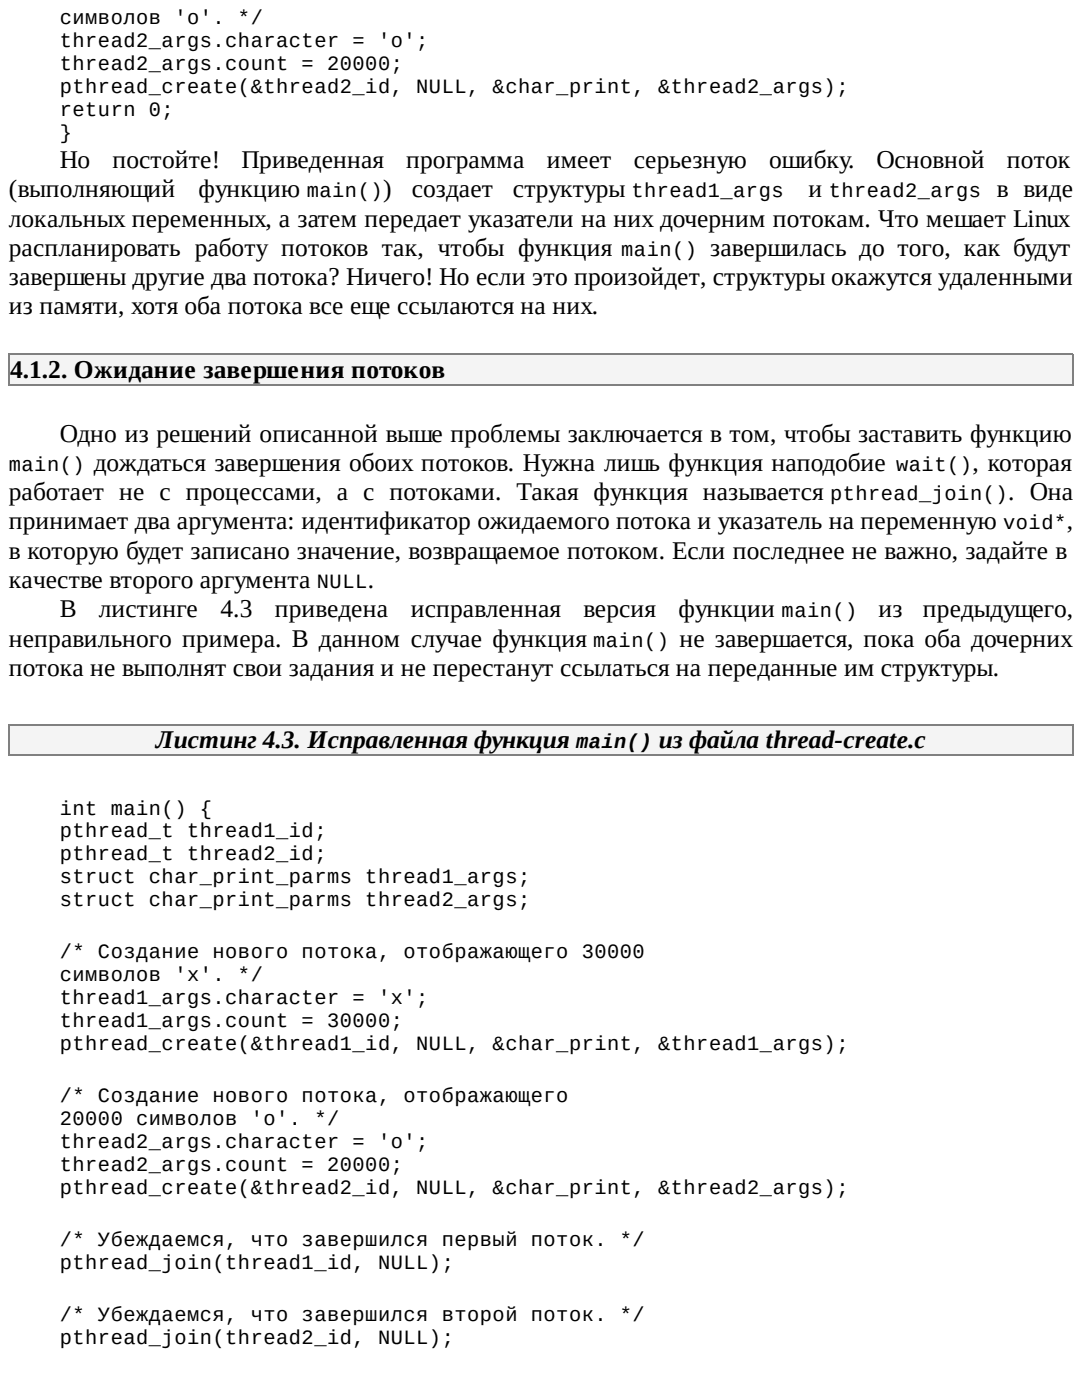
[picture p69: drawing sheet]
<svg xmlns="http://www.w3.org/2000/svg" width="216mm" height="279mm" viewBox="0 0 216 279" stroke-linecap="round" stroke-linejoin="round" font-family="sans-serif">
<defs><g id="words">
<g font-size="5.1">
<text x="11.9" y="33.5">Но</text>
<text x="22.4" y="33.5">постойте!</text>
<text x="48.2" y="33.5">Приведенная</text>
<text x="81.1" y="33.5">программа</text>
<text x="109.1" y="33.5">имеет</text>
<text x="126.5" y="33.5">серьезную</text>
<text x="153.5" y="33.5">ошибку.</text>
<text x="174.9" y="33.5">Основной</text>
<text x="200.9" y="33.5">поток</text>
<text x="1.8" y="39.4">(выполняющий</text>
<text x="39.6" y="39.4">функцию</text>
<text x="76.5" y="39.4">)</text>
<text x="82.2" y="39.4">создает</text>
<text x="102.4" y="39.4">структуры</text>
<text x="161.3" y="39.4">и</text>
<text x="198.9" y="39.4">в виде</text>
<text x="1.8" y="45.2">локальных переменных, а затем передает указатели на них дочерним потокам. Что мешает Linux</text>
<text x="1.8" y="51.1">распланировать работу потоков так, чтобы функция</text>
<text x="141.7" y="51.1">завершилась до того, как будут</text>
<text x="1.8" y="56.9">завершены другие два потока? Ничего! Но если это произойдет, структуры окажутся удаленными</text>
<text x="1.8" y="62.7">из памяти, хотя оба потока все еще ссылаются на них.</text>
<text x="2" y="75.4">4.1.2. Ожидание завершения потоков</text>
<text x="11.9" y="88.1">Одно из решений описанной выше проблемы заключается в том, чтобы заставить функцию</text>
<text x="18.7" y="94">дождаться завершения обоих потоков. Нужна лишь функция наподобие</text>
<text x="194.1" y="94">, которая</text>
<text x="1.8" y="99.8">работает не с процессами, а с потоками. Такая функция называется</text>
<text x="201.2" y="99.8">. Она</text>
<text x="1.8" y="105.7">принимает два аргумента: идентификатор ожидаемого потока и указатель на переменную</text>
<text x="212.9" y="105.7">,</text>
<text x="1.8" y="111.5">в которую будет записано значение, возвращаемое потоком. Если последнее не важно, задайте в</text>
<text x="1.8" y="117.3">качестве второго аргумента</text>
<text x="73.4" y="117.3">.</text>
<text x="11.9" y="123.2">В</text>
<text x="19.7" y="123.2">листинге</text>
<text x="44" y="123.2">4.3</text>
<text x="54.9" y="123.2">приведена</text>
<text x="82" y="123.2">исправленная</text>
<text x="116.4" y="123.2">версия</text>
<text x="135.4" y="123.2">функции</text>
<text x="175.3" y="123.2">из</text>
<text x="184.2" y="123.2">предыдущего,</text>
<text x="1.8" y="129">неправильного примера. В данном случае функция</text>
<text x="135.6" y="129">не завершается, пока оба дочерних</text>
<text x="1.8" y="134.9">потока не выполнят свои задания и не перестанут ссылаться на переданные им структуры.</text>
<text x="31.1" y="149.4">Листинг 4.3. Исправленная функция</text>
<text x="131.4" y="149.4">из файла thread-create.c</text>
</g>
<g font-size="4.1">
<text x="11.9" y="4.8">символов 'o'. */</text>
<text x="11.9" y="9.4">thread2_args.character = 'o';</text>
<text x="11.9" y="14">thread2_args.count = 20000;</text>
<text x="11.9" y="18.5">pthread_create(&amp;thread2_id, NULL, &amp;char_print, &amp;thread2_args);</text>
<text x="11.9" y="23.1">return 0;</text>
<text x="11.9" y="27.7">}</text>
<text x="61.2" y="39.4">main()</text>
<text x="126" y="39.4">thread1_args</text>
<text x="165.4" y="39.4">thread2_args</text>
<text x="124" y="51.1">main()</text>
<text x="1.8" y="94">main()</text>
<text x="178.8" y="94">wait()</text>
<text x="165.6" y="99.8">pthread_join()</text>
<text x="200.2" y="105.7">void*</text>
<text x="63.2" y="117.3">NULL</text>
<text x="156" y="123.2">main()</text>
<text x="118.4" y="129">main()</text>
<text x="114.9" y="149.4">main()</text>
<text x="11.9" y="162.6">int main() {</text>
<text x="11.9" y="167.1">pthread_t thread1_id;</text>
<text x="11.9" y="171.7">pthread_t thread2_id;</text>
<text x="11.9" y="176.3">struct char_print_parms thread1_args;</text>
<text x="11.9" y="180.8">struct char_print_parms thread2_args;</text>
<text x="11.9" y="191.3">/* Создание нового потока, отображающего 30000</text>
<text x="11.9" y="195.8">символов 'x'. */</text>
<text x="11.9" y="200.4">thread1_args.character = 'x';</text>
<text x="11.9" y="205">thread1_args.count = 30000;</text>
<text x="11.9" y="209.5">pthread_create(&amp;thread1_id, NULL, &amp;char_print, &amp;thread1_args);</text>
<text x="11.9" y="220">/* Создание нового потока, отображающего</text>
<text x="11.9" y="224.5">20000 символов 'o'. */</text>
<text x="11.9" y="229.1">thread2_args.character = 'o';</text>
<text x="11.9" y="233.7">thread2_args.count = 20000;</text>
<text x="11.9" y="238.3">pthread_create(&amp;thread2_id, NULL, &amp;char_print, &amp;thread2_args);</text>
<text x="11.9" y="248.7">/* Убеждаемся, что завершился первый поток. */</text>
<text x="11.9" y="253.2">pthread_join(thread1_id, NULL);</text>
<text x="11.9" y="263.7">/* Убеждаемся, что завершился второй поток. */</text>
<text x="11.9" y="268.2">pthread_join(thread2_id, NULL);</text>
</g>
</g></defs>
<path d="M1.8 70.6h212.3v6.4h-212.3z" fill="#f4f4f4"/>
<path d="M1.8 70.7h212.3M1.8 76.8h212.3M1.9 70.6v6.4M214 70.6v6.4" fill="none" stroke="#808080" stroke-width=".25"/>
<path d="M1.8 144.5h212.3v6.4h-212.3z" fill="#f4f4f4"/>
<path d="M1.8 144.7h212.3M1.8 150.7h212.3M1.9 144.5v6.4M214 144.5v6.4" fill="none" stroke="#808080" stroke-width=".25"/>
<use href="#words"/>
</svg>
